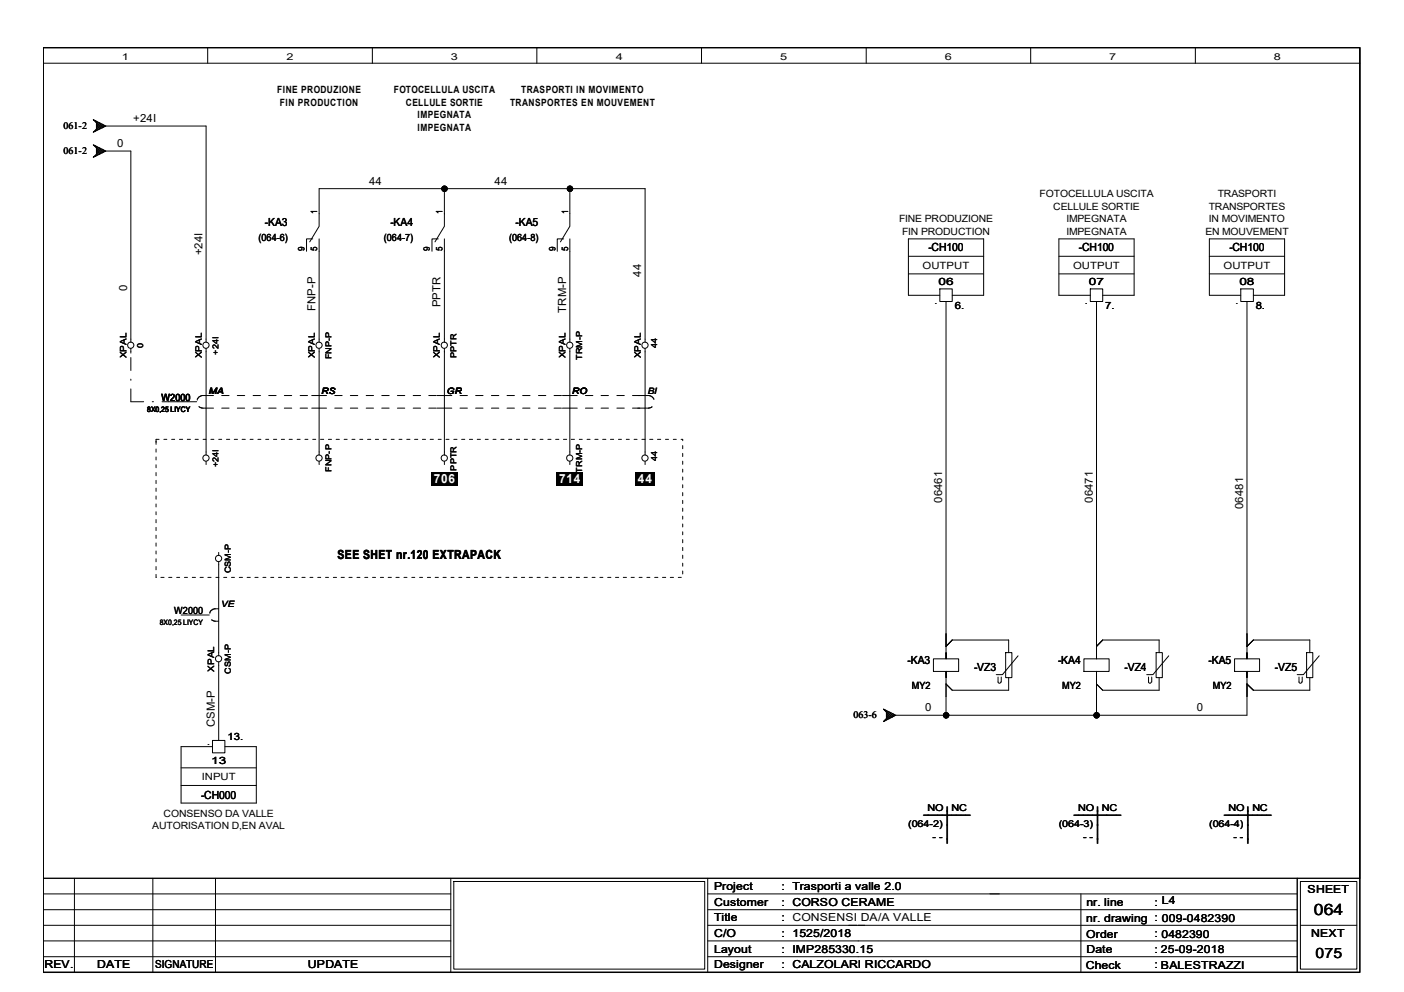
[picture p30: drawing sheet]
<svg xmlns="http://www.w3.org/2000/svg" width="297mm" height="210mm" viewBox="0 0 297 210" stroke-linecap="round" stroke-linejoin="round" font-family="sans-serif">
<defs><g id="words">
<text font-size="3.3" x="278" y="193.5">064</text>
<text font-size="3" x="278.3" y="202.6">075</text>
<g font-size="2.7" fill="#fff">
<text x="91.8" y="102.3">706</text>
<text x="118.3" y="102.3">714</text>
<text x="135" y="102.3">44</text>
</g>
<text font-size="2.7" x="71.4" y="118.2">SEE SHET nr.120 EXTRAPACK</text>
<g font-size="2.4">
<text x="28.2" y="25.9">+24I</text>
<text x="24.8" y="31.2">0</text>
<text x="78.1" y="39.1">44</text>
<text x="104.6" y="39.1">44</text>
<text x="56" y="47.8">-KA3</text>
<text x="82.6" y="47.8">-KA4</text>
<text x="109.1" y="47.8">-KA5</text>
<text x="196.4" y="53.2">-CH100</text>
<text x="228.3" y="53.2">-CH100</text>
<text x="260.1" y="53.2">-CH100</text>
<text x="42.8" y="54" transform="rotate(-90 42.8 54)">+24I</text>
<text x="135.7" y="58.5" transform="rotate(-90 135.7 58.5)">44</text>
<text x="26.9" y="61.5" transform="rotate(-90 26.9 61.5)">0</text>
<text x="66.7" y="65.8" transform="rotate(-90 66.7 65.8)">FNP-P</text>
<text x="93.2" y="65" transform="rotate(-90 93.2 65)">PPTR</text>
<text x="119.8" y="66.2" transform="rotate(-90 119.8 66.2)">TRM-P</text>
<text x="199.3" y="106.4" transform="rotate(-90 199.3 106.4)">06461</text>
<text x="231.2" y="106.4" transform="rotate(-90 231.2 106.4)">06471</text>
<text x="263" y="107.7" transform="rotate(-90 263 107.7)">06481</text>
<text x="192" y="140.6">-KA3</text>
<text x="206.1" y="141.9">-VZ3</text>
<text x="223.9" y="140.6">-KA4</text>
<text x="237.9" y="141.9">-VZ4</text>
<text x="255.7" y="140.6">-KA5</text>
<text x="269.7" y="141.9">-VZ5</text>
<text x="45.5" y="153.9" transform="rotate(-90 45.5 153.9)">CSM-P</text>
<text x="195.7" y="150.5">0</text>
<text x="253.2" y="150.5">0</text>
<text x="42.5" y="169.1">-CH000</text>
</g>
<g font-size="2.3">
<text x="151.1" y="188.3">Project</text>
<text x="151.1" y="191.7">Customer</text>
<text x="165.4" y="188.3">: Trasporti a valle 2.0</text>
<text x="165.4" y="191.6">: CORSO CERAME</text>
<text x="229.9" y="191.6">nr. line</text>
<text x="244.3" y="191.6">: L4</text>
<text x="276.6" y="188.9">SHEET</text>
<text x="151.1" y="194.9">Title</text>
<text x="165.4" y="194.9">: CONSENSI DA/A VALLE</text>
<text x="229.8" y="195">nr. drawing : 009-0482390</text>
<text x="151.1" y="198.3">C/O</text>
<text x="151.1" y="201.6">Layout</text>
<text x="165.4" y="198.3">: 1525/2018</text>
<text x="165.4" y="201.6">: IMP285330.15</text>
<text x="229.8" y="198.5">Order</text>
<text x="229.9" y="201.5">Date</text>
<text x="244.3" y="198.3">: 0482390</text>
<text x="244.3" y="201.6">: 25-09-2018</text>
<text x="277.4" y="198.2">NEXT</text>
<text x="9.4" y="204.9">REV.</text>
<text x="20.5" y="204.9">DATE</text>
<text x="32.8" y="204.9">SIGNATURE</text>
<text x="65.1" y="204.9">UPDATE</text>
<text x="151.1" y="204.9">Designer</text>
<text x="165.4" y="204.9">: CALZOLARI RICCARDO</text>
<text x="229.7" y="204.9">Check</text>
<text x="244.3" y="204.9">: BALESTRAZZI</text>
<text x="245.6" y="204.9">BALESTRAZZI</text>
</g>
<g font-size="2.1">
<text x="58.6" y="19.8">FINE PRODUZIONE</text>
<text x="59.2" y="22.4">FIN PRODUCTION</text>
<text x="83.3" y="19.8">FOTOCELLULA USCITA</text>
<text x="85.9" y="22.4">CELLULE SORTIE</text>
<text x="107.9" y="22.4">TRANSPORTES EN MOUVEMENT</text>
<text x="110.3" y="19.8">TRASPORTI IN MOVIMENTO</text>
<text x="13.5" y="27.3">061-2</text>
<text x="88.3" y="25.1">IMPEGNATA</text>
<text x="88.3" y="27.7">IMPEGNATA</text>
<text x="13.5" y="32.6">061-2</text>
<text x="219.9" y="41.8">FOTOCELLULA USCITA</text>
<text x="257.6" y="41.8">TRASPORTI</text>
<text x="190.2" y="47.1">FINE PRODUZIONE</text>
<text x="222.8" y="44.4">CELLULE SORTIE</text>
<text x="225.6" y="47.1">IMPEGNATA</text>
<text x="255.7" y="44.4">TRANSPORTES</text>
<text x="255.8" y="47.1">IN MOVIMENTO</text>
<text x="54.7" y="50.9">(064-6)</text>
<text x="81.2" y="50.9">(064-7)</text>
<text x="107.7" y="50.9">(064-8)</text>
<text x="190.8" y="49.7">FIN PRODUCTION</text>
<text x="225.6" y="49.7">IMPEGNATA</text>
<text x="255" y="49.7">EN MOUVEMENT</text>
<text x="195.2" y="56.9">OUTPUT</text>
<text x="227" y="56.9">OUTPUT</text>
<text x="258.9" y="56.9">OUTPUT</text>
<text x="198.5" y="60.4">06</text>
<text x="202" y="65.4">6.</text>
<text x="230.4" y="60.4">07</text>
<text x="233.8" y="65.4">7.</text>
<text x="262.2" y="60.4">08</text>
<text x="265.7" y="65.4">8.</text>
<text x="34.2" y="84.8">W2000</text>
<text x="36.9" y="129.9">W2000</text>
<text x="192.9" y="145.8">MY2</text>
<text x="224.7" y="145.8">MY2</text>
<text x="256.6" y="145.8">MY2</text>
<text x="180.6" y="152">063-6</text>
<text x="44.7" y="161.7">13</text>
<text x="48.1" y="156.7">13.</text>
<text x="42.7" y="165.1">INPUT</text>
<text x="34.6" y="172.8">CONSENSO DA VALLE</text>
<text x="32.2" y="175.5">AUTORISATION D,EN AVAL</text>
</g>
<g font-size="2">
<text x="25.8" y="12.7">1</text>
<text x="60.6" y="12.7">2</text>
<text x="95.4" y="12.7">3</text>
<text x="130.3" y="12.7">4</text>
<text x="165.1" y="12.7">5</text>
<text x="199.9" y="12.7">6</text>
<text x="234.7" y="12.7">7</text>
<text x="269.5" y="12.7">8</text>
<text x="194.4" y="173.6">ttttt</text>
<text x="195.4" y="173.6">ttttt</text>
<text x="196.3" y="171.6">NO</text>
<text x="201.3" y="171.6">NC</text>
<text x="226.3" y="173.6">ttttt</text>
<text x="227.2" y="173.6">ttttt</text>
<text x="228.1" y="171.6">NO</text>
<text x="233.1" y="171.6">NC</text>
<text x="258.1" y="173.6">ttttt</text>
<text x="259.1" y="173.6">ttttt</text>
<text x="259.9" y="171.6">NO</text>
<text x="265" y="171.6">NC</text>
<text x="192.1" y="175">(064-2)</text>
<text x="197.3" y="177.8">- -</text>
<text x="201.4" y="179.5" transform="rotate(-90 201.4 179.5)">tttt</text>
<text x="201.4" y="178.6" transform="rotate(-90 201.4 178.6)">tttt</text>
<text x="224" y="175">(064-3)</text>
<text x="229.1" y="177.8">- -</text>
<text x="233.3" y="179.5" transform="rotate(-90 233.3 179.5)">tttt</text>
<text x="233.3" y="178.6" transform="rotate(-90 233.3 178.6)">tttt</text>
<text x="255.8" y="175">(064-4)</text>
<text x="261" y="177.8">- -</text>
<text x="265.1" y="179.5" transform="rotate(-90 265.1 179.5)">tttt</text>
<text x="265.1" y="178.6" transform="rotate(-90 265.1 178.6)">tttt</text>
</g>
<g font-size="1.9">
<text x="67.1" y="45.2" transform="rotate(-90 67.1 45.2)">1</text>
<text x="93.6" y="45.2" transform="rotate(-90 93.6 45.2)">1</text>
<text x="120.2" y="45.2" transform="rotate(-90 120.2 45.2)">1</text>
<text x="64.4" y="53.2" transform="rotate(-90 64.4 53.2)">9</text>
<text x="67.1" y="53.2" transform="rotate(-90 67.1 53.2)">5</text>
<text x="91" y="53.2" transform="rotate(-90 91 53.2)">9</text>
<text x="93.6" y="53.2" transform="rotate(-90 93.6 53.2)">5</text>
<text x="117.5" y="53.2" transform="rotate(-90 117.5 53.2)">9</text>
<text x="120.2" y="53.2" transform="rotate(-90 120.2 53.2)">5</text>
<text x="26.8" y="75.8" transform="rotate(-90 26.8 75.8)">XPAL</text>
<text x="42.7" y="75.8" transform="rotate(-90 42.7 75.8)">XPAL</text>
<text x="66.6" y="75.8" transform="rotate(-90 66.6 75.8)">XPAL</text>
<text x="93.1" y="75.8" transform="rotate(-90 93.1 75.8)">XPAL</text>
<text x="119.6" y="75.8" transform="rotate(-90 119.6 75.8)">XPAL</text>
<text x="135.5" y="75.8" transform="rotate(-90 135.5 75.8)">XPAL</text>
<text x="44.2" y="83.3">MA</text>
<text x="68" y="83.3">RS</text>
<text x="94.6" y="83.3">GR</text>
<text x="121.1" y="83.3">RO</text>
<text x="137" y="83.3">BI</text>
<text x="46.8" y="128.4">VE</text>
<text x="45.3" y="142.1" transform="rotate(-90 45.3 142.1)">XPAL</text>
</g>
<g font-size="1.7">
<text x="30.3" y="73.6" transform="rotate(-90 30.3 73.6)">0</text>
<text x="46.2" y="75" transform="rotate(-90 46.2 75)">+24I</text>
<text x="70.1" y="76" transform="rotate(-90 70.1 76)">FNP-P</text>
<text x="96.6" y="75.7" transform="rotate(-90 96.6 75.7)">PPTR</text>
<text x="123.1" y="76.2" transform="rotate(-90 123.1 76.2)">TRM-P</text>
<text x="139.1" y="73.6" transform="rotate(-90 139.1 73.6)">44</text>
<text x="46.2" y="98.9" transform="rotate(-90 46.2 98.9)">+24I</text>
<text x="70.1" y="99.9" transform="rotate(-90 70.1 99.9)">FNP-P</text>
<text x="96.6" y="99.6" transform="rotate(-90 96.6 99.6)">PPTR</text>
<text x="123.1" y="100" transform="rotate(-90 123.1 100)">TRM-P</text>
<text x="139.1" y="97.5" transform="rotate(-90 139.1 97.5)">44</text>
<text x="48.8" y="121.3" transform="rotate(-90 48.8 121.3)">CSM-P</text>
<text x="48.8" y="142.6" transform="rotate(-90 48.8 142.6)">CSM-P</text>
</g>
<g font-size="1.6">
<text x="197.7" y="64.3">.</text>
<text x="229.5" y="64.3">.</text>
<text x="261.4" y="64.3">.</text>
<text x="31.2" y="87.2">8X0,25 LIYCY</text>
<text x="33.8" y="132.2">8X0,25 LIYCY</text>
<text x="43.8" y="157.7">.</text>
</g>
</g></defs>
<path d="M9.1 10.1h278.6v195.6h-278.6zM274.4 185.8v19.9" fill="none" stroke="#000" stroke-width=".3"/>
<g fill="none" stroke="#000" stroke-width=".21">
<path d="M9.1 10.1h278.6v195.6h-278.6zM9.1 10.1h278.6v175.7h-278.6zM9.1 13.4h278.6M43.9 10.1v3.3M78.8 10.1v3.3M113.6 10.1v3.3M148.4 10.1v3.3M183.3 10.1v3.3M218.1 10.1v3.3M252.9 10.1v3.3M19.7 25.3l2.7 1.4-2.7 1.3 .7-.7v-1.3zM19.7 30.6l2.7 1.4-2.7 1.3 .7-.7v-1.3z"/>
<path d="M19.9 27.9h.1M19.9 33.2h.1M19.9 25.4h.1M19.9 30.7h.1M20.1 25.6v-.1l1.5 1.6 .5-.6M20.1 30.9v-.1l1.5 1.5 .5-.5M20.2 27.5l.2 .1M20.2 32.8l.2 .2M20.4 26.4l.5-.5 1 1M20.4 25.7l-.2 .1M20.4 26.2l1 1M20.4 26.5l.8 .8"/>
<path d="M20.4 27.3l.3 .2M20.4 31.7l.5-.5 1 1M20.4 30.9l-.2 .2M20.4 31.5l1 1M20.4 31.8l.8 .8M20.4 32.6l.3 .3M20.7 25.8l-.3 .2M20.7 31.1l-.3 .2M21.2 26l-.8 .8M21.2 31.3l-.8 .8M21.4 26.2l-1 .9M21.4 31.5l-1 1"/>
<path d="M21.9 26.4l-1 1-.5-.5M21.9 31.7l-1 1-.5-.5M22.1 26.8l-.5-.5-1.5 1.5v-.1M22.1 32.1l-.5-.5-1.5 1.5v-.1M22.4 32h5.3v40.4M22.4 26.7h21.2v45.7M94 39.9v8l-2 3.3M120.6 39.9v8l-2 3.3M65.5 51.2l2-3.3v-8h69v32.5M66.2 50.5h-1.3v2.7M67.5 50.5v21.9M92.7 50.5h-1.3v2.7"/>
<path d="M94 50.5v21.9M119.2 50.5h-1.3v2.7M120.6 50.5v21.9M192.2 58h15.9M192.2 54.2h15.9M224 58h15.9M224 54.2h15.9M255.9 58h15.9M255.9 54.2h15.9M27.7 73.7v1M27.7 75.6v2.8M43.6 73.7v22.6"/>
<path d="M67.5 73.7v22.6M94 73.7v22.6M120.6 73.7v22.6M136.5 73.7v22.6M198.8 61.1h2.7v2.7h-2.7zM198.8 62.5h-6.6v-12h15.9v12h-6.6M200.1 63.8v74.3M230.7 61.1h2.6v2.7h-2.6zM230.7 62.5h-6.7v-12h15.9v12h-6.6M232 63.8v74.3M262.5 61.1h2.7v2.7h-2.7zM262.5 62.5h-6.6v-12h15.9v12h-6.6"/>
<path d="M263.8 63.8v74.3M27.7 82.3v2.7h2.7M27.7 80.2v.3M32.2 85h.3M33 95v.7M33 96.7v.6M33 98.3v.7M33 100v.7M33.7 93h-.7v1M34.3 85h7.3M34.7 93h.6M36.3 93h.7"/>
<path d="M38 93h.6M39.6 93h.7M41.3 93h.6M41.7 84.5h.1M42.1 86l.8 .4h2.3M43 93h.6M43.6 97.6v.7M44.6 93h.7M45.2 83.7h-2.4l-.6 .2-.5 .6M46.3 93h.6M46.9 86.4h1.6M46.9 83.7h1.6"/>
<path d="M47.9 93h.7M49.6 93h.6M50.2 86.4h1.6M50.2 83.7h1.6M51.2 93h.7M52.9 93h.6M53.5 86.4h1.6M53.5 83.7h1.6M54.6 93h.6M56.2 93h.7M56.9 86.4h1.5M56.9 83.7h1.5"/>
<path d="M57.9 93h.6M59.5 93h.7M60.2 86.4h1.5M60.2 83.7h1.5M61.2 93h.6M62.9 93h.6M63.5 86.4h1.6M63.5 83.7h1.6M64.5 93h.6M66 86.4h3.1M66 83.7h3.1M66.2 93h.6"/>
<path d="M67.5 97.6v.7M67.8 93h.7M69.5 93h.6M70.8 86.4h1.6M70.8 83.7h1.6M71.1 93h.7M72.8 93h.6M74.1 86.4h1.6M74.1 83.7h1.6M74.5 93h.6M76.1 93h.6M77.5 86.4h1.5"/>
<path d="M77.5 83.7h1.5M77.8 93h.6M79.4 93h.7M80.8 86.4h1.5M80.8 83.7h1.5M81.1 93h.6M82.8 93h.6M84.1 86.4h1.5M84.1 83.7h1.5M84.4 93h.6M86.1 93h.6M87.4 86.4h1.6"/>
<path d="M87.4 83.7h1.6M87.7 93h.7M89.4 93h.6M90.7 86.4h1.6M90.7 83.7h1.6M91 93h.7M92.5 86.4h3.1M92.5 83.7h3.1M92.7 93h.6M94 97.6v.7M94.4 93h.6M96 93h.7"/>
<path d="M97.3 86.4h1.6M97.3 83.7h1.6M97.7 93h.6M99.3 93h.7M100.6 86.4h1.6M100.6 83.7h1.6M101 93h.6M102.7 93h.6M104 86.4h1.5M104 83.7h1.5M104.3 93h.6M106 93h.6"/>
<path d="M107.3 86.4h1.5M107.3 83.7h1.5M107.6 93h.7M109.3 93h.6M110.6 86.4h1.5M110.6 83.7h1.5M110.9 93h.7M112.6 93h.6M113.9 86.4h1.6M113.9 83.7h1.6M114.3 93h.6M115.9 93h.7"/>
<path d="M117.2 86.4h1.6M117.2 83.7h1.6M117.6 93h.6M119 86.4h3.1M119 83.7h3.1M119.2 93h.7M120.6 97.6v.7M120.9 93h.6M122.6 93h.6M123.9 86.4h1.5M123.9 83.7h1.5M124.2 93h.6"/>
<path d="M125.9 93h.6M127.2 86.4h1.5M127.2 83.7h1.5M127.5 93h.7M129.2 93h.6M130.5 86.4h1.6M130.5 83.7h1.6M130.8 93h.7M132.5 93h.6M133.8 83.7h3.5l.6 .2 .4 .6M134.2 93h.6M135.8 93h.7"/>
<path d="M136.5 97.6v.7M137.5 93h.6M138 86.1l-.8 .3h-3.4M139.1 93h.7M140.8 93h.6M142.4 93h.7M144.1 93h.3v.3M144.4 94.3v.7M144.4 95.9v.7M144.4 97.6v.7M144.4 99.3v.6M33 101.6v.7"/>
<path d="M33 103.3v.7M33 104.9v.7M33 106.6v.7M33 108.3v.6M33 109.9v.7M33 111.6v.7M33 113.2v.7M33 114.9v.7M33 116.6v.6M33 118.2v.7M33 119.9v.7M46.3 116.9v.6"/>
<path d="M46.3 118.9v19.9M144.4 100.9v.7M144.4 102.6v.6M144.4 104.2v.7M144.4 105.9v.7M144.4 107.5v.7M144.4 109.2v.7M144.4 110.9v.6M144.4 112.5v.7M144.4 114.2v.7M144.4 115.8v.7M144.4 117.5v.7"/>
<path d="M144.4 119.2v.6M33 121.5l.1 .7M34 122.2h.7M35.7 122.2h.7M37.4 122.2h.6M38.3 130.1h6M39 122.2h.7M40.7 122.2h.7M42.3 122.2h.7M44 122.2h.7M44.4 129.6h.1M44.7 131.1l.7 .3h.9"/>
<path d="M45.7 122.2h.6M46.3 128.8l-1.3 .1-.6 .7M47.3 122.2h.7M49 122.2h.6M50.6 122.2h.7M52.3 122.2h.7M53.9 122.2h.7M55.6 122.2h.7M57.3 122.2h.6M58.9 122.2h.7M60.6 122.2h.7M62.2 122.2h.7"/>
<path d="M63.9 122.2h.7M65.6 122.2h.6M67.2 122.2h.7M68.9 122.2h.6M70.5 122.2h.7M72.2 122.2h.7M73.8 122.2h.7M75.5 122.2h.7M77.2 122.2h.6M78.8 122.2h.7M80.5 122.2h.6M82.1 122.2h.7"/>
<path d="M83.8 122.2h.7M85.5 122.2h.6M87.1 122.2h.7M88.8 122.2h.6M90.4 122.2h.7M92.1 122.2h.6M93.7 122.2h.7M95.4 122.2h.7M97.1 122.2h.6M98.7 122.2h.7M100.4 122.2h.6M102 122.2h.7"/>
<path d="M103.7 122.2h.6M105.4 122.2h.6M107 122.2h.7M108.7 122.2h.6M110.3 122.2h.7M112 122.2h.6M113.6 122.2h.7M115.3 122.2h.6M117 122.2h.6M118.6 122.2h.7M120.3 122.2h.6M121.9 122.2h.7"/>
<path d="M123.6 122.2h.6M125.3 122.2h.6M126.9 122.2h.6M128.6 122.2h.6M130.2 122.2h.7M131.9 122.2h.6M133.5 122.2h.7M135.2 122.2h.6M136.9 122.2h.6M138.5 122.2h.7M140.2 122.2h.6M141.8 122.2h.7"/>
<path d="M143.5 122.2h.6M144.4 120.8v.7M197.5 139.4h5.3v2.7h-5.3zM200.1 138.1v1.3zM200.1 136.8l1.4-1.4h11.9v2.7M212.8 138.1h1.3v5.3h-1.3zM215.4 138.8l-3.3 3.9h-1.3M229.3 139.4h5.4v2.7h-5.4zM232 138.1v1.3zM232 136.8l1.3-1.4h11.9v2.7M244.6 138.1h1.3v5.3h-1.3zM247.3 138.8l-3.4 3.9h-1.3"/>
<path d="M261.2 139.4h5.3v2.7h-5.3zM263.8 138.1v1.3zM263.8 136.8l1.4-1.4h11.9v2.7M276.4 138.1h1.3v5.3h-1.3zM279.1 138.8l-3.3 3.9h-1.4M45 156.7h2.6v2.6h-2.6zM45 158h-6.7v11.9h15.9v-11.9h-6.6M46.3 140.1v16.6M186.9 150l2.6 1.3-2.6 1.4 .6-.7v-1.3zM187 152.6h.1M187 150.1v.1M187.2 150.3l.1-.1 1.5 1.5 .5-.5"/>
<path d="M187.4 152.2l.1 .2M187.5 151.1l.5-.5 1.1 1M187.5 150.4l-.1 .1M187.5 150.9l1 .9M187.5 151.3l.8 .7M187.5 152l.3 .2M187.8 150.5l-.3 .2M188.3 150.7l-.8 .8M188.5 150.8l-1 1M189.1 151.1l-1.1 1-.5-.5M189.3 151.5l-.5-.5-1.5 1.5-.1-.1M200.1 142.1v1.3z"/>
<path d="M200.1 143.4v7.9M211.2 143.3v1.1l.4 .1 .1-.2M211.8 143.3v1M213.4 143.4v2.6h-11.9l-1.4-1.3M232 142.1v1.3zM232 143.4v7.9M243 143.3v1.1l.4 .1 .2-.2M243.7 143.3v1M245.2 143.4v2.6h-11.9l-1.3-1.3M263.8 142.1v1.3zM263.8 143.4v7.9h-74.3M274.8 143.3l.1 1.1 .4 .1 .1-.2"/>
<path d="M275.5 143.3v1M277.1 143.4v2.6h-11.9l-1.4-1.3M38.3 166.2h15.9M38.3 162.5h15.9M9.1 185.8h278.6M9.1 195.8h86.3M9.1 199.1h86.3M9.1 192.5h86.3M9.1 189.1h86.3M15.7 185.8v19.9M32.3 185.8v19.9M45.6 185.8v19.9"/>
<path d="M95.4 185.8v19.9M96 186.5h53.1v18.6h-53.1zM149.7 185.8v19.9M149.7 195.8h124.7M149.7 199.1h124.7M149.7 192.5h124.7M149.7 189.1h124.7M228.7 189.1v16.6M275.1 186.5h12v18.6h-12zM275.1 195.8h12M9.1 202.4h86.3M149.7 202.4h124.7"/>
<circle cx="94" cy="39.9" r=".57"/>
<circle cx="120.6" cy="39.9" r=".57"/>
<circle cx="27.7" cy="73" r=".66"/>
<circle cx="43.6" cy="73" r=".66"/>
<circle cx="67.5" cy="73" r=".66"/>
<circle cx="94" cy="73" r=".66"/>
<circle cx="120.5" cy="73" r=".66"/>
<circle cx="136.5" cy="73" r=".66"/>
<circle cx="43.6" cy="96.9" r=".66"/>
<circle cx="67.5" cy="96.9" r=".66"/>
<circle cx="94" cy="96.9" r=".66"/>
<circle cx="120.5" cy="96.9" r=".66"/>
<circle cx="136.5" cy="96.9" r=".66"/>
<circle cx="46.2" cy="118.2" r=".66"/>
<circle cx="46.2" cy="139.4" r=".66"/>
<circle cx="200.2" cy="151.4" r=".57"/>
<circle cx="232" cy="151.4" r=".57"/>
</g>
<g fill="#000">
<path d="M91.2 99.9h5.6v2.9h-5.6z" fill-rule="evenodd"/>
<path d="M91.2 99.9h5.6v2.9h-5.6z" fill-rule="evenodd"/>
<path d="M91.2 99.9h5.6v2.9h-5.6z" fill-rule="evenodd"/>
<path d="M117.8 99.9h5.6v2.9h-5.6z" fill-rule="evenodd"/>
<path d="M117.8 99.9h5.6v2.9h-5.6z" fill-rule="evenodd"/>
<path d="M117.8 99.9h5.6v2.9h-5.6z" fill-rule="evenodd"/>
<path d="M134.4 99.9h4.1v2.9h-4.1z" fill-rule="evenodd"/>
<path d="M134.4 99.9h4.1v2.9h-4.1z" fill-rule="evenodd"/>
<path d="M134.4 99.9h4.1v2.9h-4.1z" fill-rule="evenodd"/>
<circle cx="94" cy="39.9" r=".57"/>
<circle cx="120.6" cy="39.9" r=".57"/>
<circle cx="200.2" cy="151.4" r=".57"/>
<circle cx="232" cy="151.4" r=".57"/>
</g>
<use href="#words"/>
</svg>
